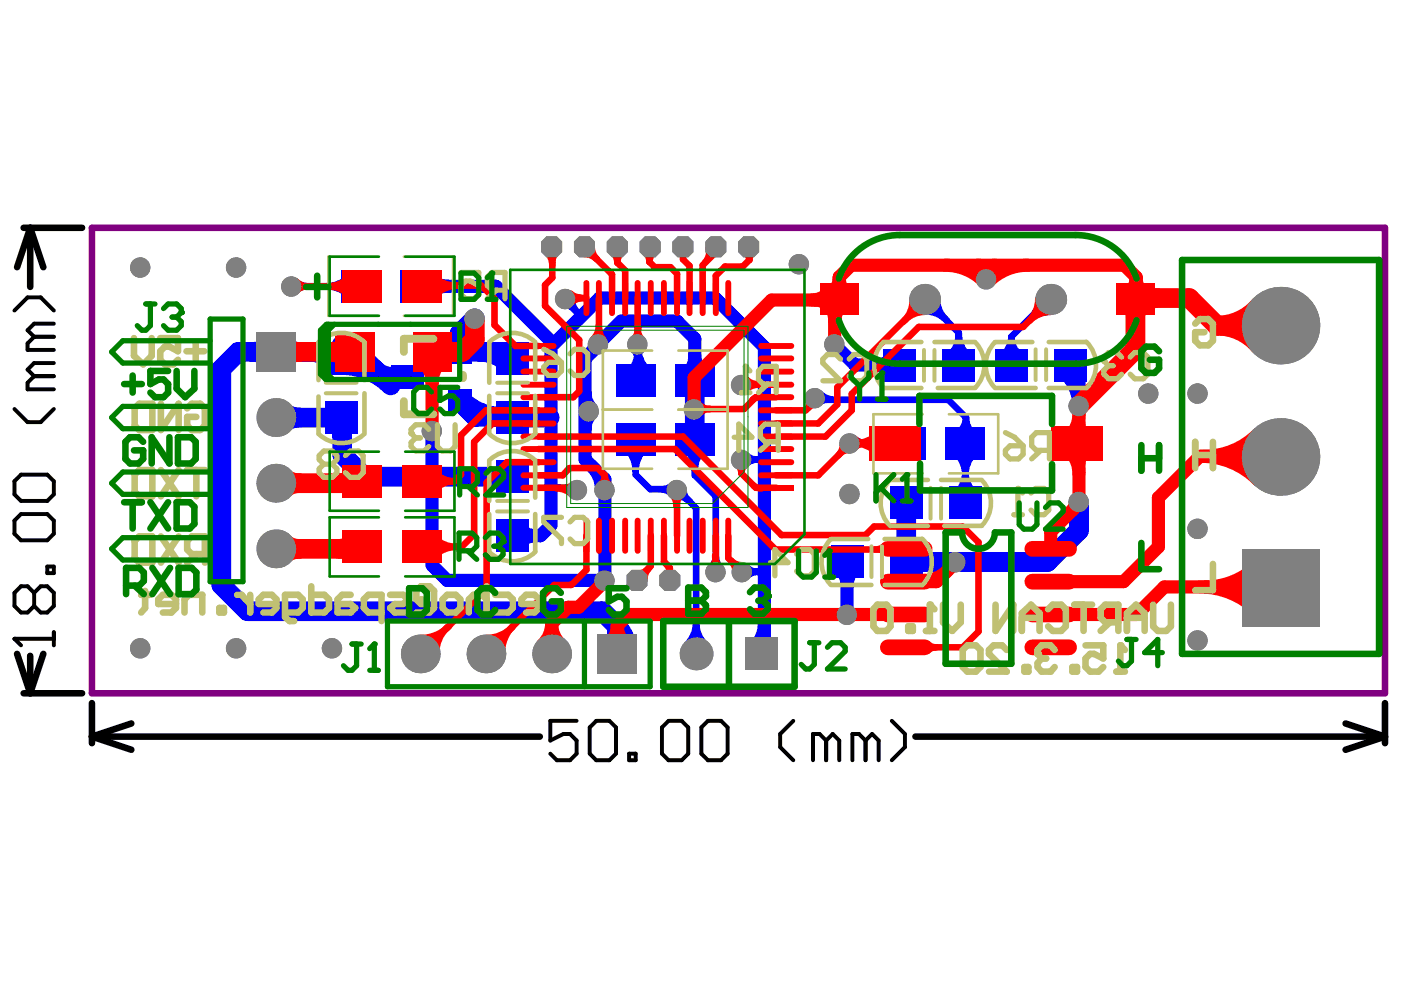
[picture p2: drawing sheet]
<svg xmlns="http://www.w3.org/2000/svg" width="297mm" height="210mm" viewBox="0 0 297 210" stroke-linecap="round" stroke-linejoin="round" font-family="sans-serif">
<g fill="none" stroke="#000" stroke-width="1.4">
<path d="M5 48.3h12.4M6.4 48.3l-2.8 8.4M6.4 48.3v12.5M6.4 48.3l2.8 8.4M3.6 138.6l2.8 8.4M6.4 139.1v7.9M9.2 138.6l-2.8 8.4M5 147h12.4M19.5 156.2l8.3 2.8M19.5 149.1v8.5M19.5 156.2h94.9M27.8 153.4l-8.3 2.8"/>
<path d="M194.1 156.2h99.5M285.3 153.4l8.3 2.8M293.6 149.1v8.5M293.6 156.2l-8.3 2.8"/>
</g>
<g fill="none" stroke="#000" stroke-width=".84">
<path d="M3.1 65.8l2.7-2.7h2.8l2.8 2.7M7.2 79.8l-1.4 1.4v1.3h5.6M7.2 71.4l-1.4 1.4v1.4h5.6M7.2 79.8h4.2M7.2 71.4h4.2M11.4 77h-4.2l-1.4 1.4 1.4 1.4M11.4 68.6h-4.2l-1.4 1.4 1.4 1.4M3.1 86.7l2.7 2.8h2.8l2.8-2.8M3.1 102l1.4-1.4h5.5l1.4 1.4v2.8l-1.4 1.4h-5.5l-1.4-1.4zM3.1 110.4l1.4-1.4h5.5l1.4 1.4v2.8l-1.4 1.4h-5.5l-1.4-1.4zM7.2 125.7l1.4-1.4h1.4l1.4 1.4v2.8l-1.4 1.4h-1.4l-1.4-1.4M7.2 125.7l-1.4-1.4h-1.3l-1.4 1.4v2.8l1.4 1.4h1.3l1.4-1.4"/>
<path d="M7.2 125.7v2.8M10 120.1h1.4v1.4h-1.4zM11.4 134v2.8M11.4 135.4h-8.3l1.4 1.4M122.2 152.8h-5.5v4.2l2.8-1.4h1.4l1.3 1.4v2.8l-1.3 1.4h-2.8l-1.4-1.4M125 154.2l1.4-1.4h2.8l1.4 1.4v5.6l-1.4 1.4h-2.8l-1.4-1.4zM133.4 159.8h1.4v1.4h-1.4zM140.3 154.2l1.4-1.4h2.8l1.4 1.4v5.6l-1.4 1.4h-2.8l-1.4-1.4zM148.7 154.2l1.4-1.4h2.8l1.4 1.4v5.6l-1.4 1.4h-2.8l-1.4-1.4zM168.2 152.8l-2.8 2.8v2.8l2.8 2.8M175.2 157l-1.4-1.4h-1.4v5.6M175.2 157v4.2"/>
<path d="M175.2 157l1.3-1.4 1.4 1.4v4.2M183.5 157l-1.4-1.4h-1.4v5.6M183.5 157v4.2M183.5 157l1.4-1.4 1.4 1.4v4.2M189.1 152.8l2.8 2.8v2.8l-2.8 2.8"/>
</g>
<circle cx="3.1" cy="135.4" r=".42" fill="#000"/>
<path d="M19.5 48.3h274.1v98.7h-274.1z" fill="none" stroke="#800080" stroke-width="1.4"/>
<g fill="none" stroke="#00f" stroke-width="1.4">
<path d="M62.8 59.7a3.3 3.3 0 0 0 2.4 1 3.3 3.3 0 0 0-2.4 1M73.9 58.7a6.7 6.7 0 0 1-4.7 2 6.7 6.7 0 0 1 4.7 1.9M61.7 60.7h14.9M119.9 64.7l.7 .1 1 .6M119.9 63.3v.5l3.7 3.7M121.3 63.3l.3 1.7 .9 1.4M134.2 73.9a3.3 3.3 0 0 1 1 2.4 3.3 3.3 0 0 1 1-2.4M135.2 74.6l-.3 1.9-.6 1.1-.8 1M135.2 73.2a7.7 7.7 0 0 0 2.2 5.4M135.2 76.6l.3 1.6 1 1.4M135.2 72.9v6.3l-.1 .1M196 66a6.7 6.7 0 0 1 4.8 1.9"/>
<path d="M196.2 63.5l7.1 7.1v6.8M198.7 63.5l.3 1.9 .6 1.2 .8 1M201.3 75.4a6.7 6.7 0 0 0 2-4.7 6.7 6.7 0 0 0 1.9 4.7M214.4 71.4l-.1 1.2-.5 1.2-1.2 1.4M214.4 71.4l.4 1.8 .6 1.1 .8 .9M214.4 71.4v6M220.3 63.5l-.2 1.2-.4 1.1-1 1.4M222.5 63.3l-8.1 8.1M222.8 64.7l-1.5 .3-1.3 .9M222.8 66.1a7.2 7.2 0 0 0-5.1 2.1M132.8 95.1a6.7 6.7 0 0 1 2 4.7 6.7 6.7 0 0 1 1.9-4.7M134.8 93.1v7.5l3 3.1h3.9l1.8 1.8"/>
<path d="M145.4 95.1a6.7 6.7 0 0 1 1.9 4.7 6.7 6.7 0 0 1 2-4.7M147.3 93.7v7.1l4.5 4.4v16M157.1 97.4h4.8M158.2 96.5a3.3 3.3 0 0 0 2.3 .9 3.3 3.3 0 0 0-2.3 1M158.2 80.6a3.3 3.3 0 0 0 2.3 1 3.3 3.3 0 0 0-2.3 .9M162.2 81.3l-.3 .3h-4.7M172.8 84.4l.3 .4h28l3.7 3.7M173.8 83.4a4.7 4.7 0 0 0 3.3 1.4M175.2 84.8l-.8 .1-.6 .4M179.9 94h12.2M181.1 93a3.3 3.3 0 0 0 2.4 1 3.3 3.3 0 0 0-2.4 .9M184.3 94a7.2 7.2 0 0 1 5.2 2.1"/>
<path d="M187.7 94l1.5 .3 1.2 .8M189.5 92.1l-1.1 .9-1.3 .6-2.1 .4M202.7 96.1a6.7 6.7 0 0 1 2 4.7 6.7 6.7 0 0 1 1.9-4.7M204.7 94.1v12.7l.1 .1M204.8 88.5l-.1 1.1-.5 1-1.1 1.3M204.8 88.5l.3 1.7 .6 1 .8 .8M204.8 88.5v5.9M117 103.1l.2 .3h5.2M118.1 103.4a4.7 4.7 0 0 1 3.3 1.4M121.4 102.9l-.6 .4-.8 .1M139.8 103.7l1.5 .3 1.2 .8M142.6 102.8l-.8 .6-1.3 .3"/>
<path d="M143.5 105.2l1.5 .3 1.2 .8M144 103.4v.6l3.6 3.7v30.9M144.9 103.8l.2 1 .7 1.2M202.7 104.7a6.7 6.7 0 0 0 2-4.8 6.7 6.7 0 0 0 1.9 4.8M145.6 136.7a6.7 6.7 0 0 0 2-4.7 6.7 6.7 0 0 0 1.9 4.7M150.8 120.3a3.3 3.3 0 0 0 1-2.4 3.3 3.3 0 0 0 .9 2.4M157.3 121.2h4.1l.4 .5M158.3 120.3a3.3 3.3 0 0 0 2.4 .9 3.3 3.3 0 0 0-2.4 1M162.1 120.3h.1"/>
</g>
<g fill="none" stroke="#00f" stroke-width="2.8">
<path d="M91.3 59.2l1.3 1 1.1 .4 1.1 .1-1.6 .3-1 .5-.9 .7M89.1 60.7h16l12.3 12.2 9.7-9.7h24.5l10.5 10.4v64.9l-.6 .6M116.8 73.5v37.9l-2.2 2.2h-6M126.1 72.9l-.1 .8-.5 .9M126.8 72.9l4.9-4.8h11.8l3.8 3.7v8.9M127.1 72.9l-3 3.1v21.4l4.1 4.2v21.5h-33.4l-3.2-3.3v-28.5M145.8 79.1l1-1.3 .4-1.1 .1-1.1 .3 1.6 .5 1 .7 .9M177 73.1l4.3 4.3h9.4M189.3 75.9l-.9 .7-1 .5-1.7 .3 1.7 .3 1 .5 .9 .7M225.5 78.9a9.9 9.9 0 0 1 3.3 7.3M228.9 77.1l-.1 .2v8.7M124.1 83.4l.3 1.7 1 1.5"/>
<path d="M125.4 87.6l-1 1.5-.3 1.8M125.5 98.8a7.1 7.1 0 0 1 2 5M91.6 100.6l.2 .2M110.1 112.1l.9 .7 1 .5 1.6 .3-1.1 .1-1.1 .4-1.3 1M179.6 119.3v11M162.1 132.2a7 7 0 0 1-2.1 5M162.1 134.9l.1 1 .8 1.2M178.1 120.6l.7 .9 .5 1 .3 1.7 .3-1.7 .5-1 .7-.9"/>
</g>
<g fill="none" stroke="#00f" stroke-width="4.2">
<path d="M57.1 73.2a4.9 4.9 0 0 1-3.5 1.4 4.9 4.9 0 0 1 3.5 1.4M59.9 73.2a4.9 4.9 0 0 0 3.5 1.4 4.9 4.9 0 0 0-3.5 1.4M65.7 74.6a8.1 8.1 0 0 1 5.7 2.4M71.4 74.6h-20.9l-3.6 3.6v45.8l5.6 5.6h75.2l3.2 3.2v5.7M72.4 73.2a4.7 4.7 0 0 1 3.3 1.4M72.4 77.4a14.8 14.8 0 0 1 10.4 4.3M72.5 76.3h4.9l3.6 3.6h5.3M72.9 77.3a6.3 6.3 0 0 1 6.9 1.4M73.4 75l1.4 1 1.6 .3M79.5 78.4a5.2 5.2 0 0 0 5.6 1.1M100.7 67.5l-3.2 3.2v3.9h10.7l.1 .1M100.7 67.5a9.6 9.6 0 0 0-2.8 7.1"/>
<path d="M101.9 74.6a8.1 8.1 0 0 1 5.7 2.4M58.5 88.5h13.9M59.9 87.1a4.9 4.9 0 0 0 3.5 1.4 4.9 4.9 0 0 0-3.5 1.5M71.4 89.5l.8 1.3 .3 1.5M72.5 88.8v7.5l4.8 4.8h31.3M97.5 85l3.3 3.4 15.7 .1M97.8 84.8a12.4 12.4 0 0 0 8.7 3.6M104.8 88.4l1.5 .3 1.3 .8M147.3 80.7v12.3l-.1 .1M228.8 106.5v6l-6.7 6.7h-30v-11.9l-.4-.4M129.5 137.2a4.9 4.9 0 0 0 1.4-3.4 4.9 4.9 0 0 0 1.4 3.4M130.8 132.9a7.4 7.4 0 0 1 2.1 6"/>
</g>
<g fill="#808080">
<circle cx="169.4" cy="56" r="2.16"/>
<circle cx="180.1" cy="104.7" r="2.16"/>
<circle cx="209.1" cy="59.2" r="2.16"/>
<circle cx="70.4" cy="137.5" r="2.16"/>
<circle cx="124.8" cy="87.2" r="2.16"/>
<circle cx="253.9" cy="83.4" r="2.16"/>
<circle cx="253.9" cy="112.1" r="2.16"/>
<circle cx="253.9" cy="135.8" r="2.16"/>
<circle cx="243.4" cy="83.4" r="2.16"/>
<circle cx="50.1" cy="137.5" r="2.16"/>
<circle cx="50.1" cy="56.7" r="2.16"/>
<circle cx="29.7" cy="56.7" r="2.16"/>
<circle cx="29.7" cy="137.5" r="2.16"/>
<circle cx="172.7" cy="84.4" r="2.16"/>
<circle cx="126.8" cy="73" r="2.16"/>
<circle cx="128.2" cy="103.9" r="2.16"/>
<circle cx="128.2" cy="123.1" r="2.16"/>
<circle cx="100.6" cy="67.6" r="2.16"/>
<circle cx="91.5" cy="91.4" r="2.16"/>
<circle cx="157.3" cy="121.3" r="2.16"/>
<circle cx="151.7" cy="121.3" r="2.16"/>
<circle cx="176.9" cy="73" r="2.16"/>
<circle cx="202.5" cy="119.2" r="2.16"/>
<circle cx="228.7" cy="86.1" r="2.16"/>
<circle cx="147.1" cy="86.8" r="2.16"/>
<circle cx="157.1" cy="81.6" r="2.16"/>
<circle cx="157.1" cy="97.5" r="2.16"/>
<circle cx="119.8" cy="63.4" r="2.16"/>
<circle cx="122.3" cy="103.9" r="2.16"/>
<circle cx="143.5" cy="103.9" r="2.16"/>
<circle cx="135.1" cy="73" r="2.16"/>
<circle cx="228.7" cy="106.4" r="2.16"/>
<circle cx="179.5" cy="130.4" r="2.16"/>
<circle cx="61.8" cy="60.8" r="2.16"/>
<circle cx="180.1" cy="94" r="2.16"/>
<circle cx="58.5" cy="116.4" r="4.1"/>
<circle cx="58.5" cy="88.5" r="4.1"/>
<circle cx="58.5" cy="102.4" r="4.1"/>
<circle cx="103" cy="138.6" r="4.1"/>
<circle cx="147.6" cy="138.6" r="3.5"/>
<circle cx="196" cy="63.5" r="3.3"/>
<circle cx="222.8" cy="63.5" r="3.3"/>
<circle cx="89.1" cy="138.6" r="4.1"/>
<circle cx="117" cy="138.6" r="4.1"/>
<circle cx="271.5" cy="96.9" r="8.2"/>
<circle cx="271.5" cy="69" r="8.2"/>
</g>
<g fill="#808080">
<path d="M54.3 70.4h8.4v8.4h-8.4z" fill-rule="evenodd"/>
<path d="M114.7 51.2l1.1-1.1h2.3l1.1 1.1v2.3l-1.1 1.1h-2.3l-1.1-1.1z" fill-rule="evenodd"/>
<path d="M121.7 51.2l1.1-1.1h2.2l1.1 1.1v2.3l-1.1 1.1h-2.2l-1.1-1.1z" fill-rule="evenodd"/>
<path d="M135.6 51.2l1.1-1.1h2.3l1.1 1.1v2.3l-1.1 1.1h-2.3l-1.1-1.1z" fill-rule="evenodd"/>
<path d="M142.6 51.2l1.1-1.1h2.2l1.1 1.1v2.3l-1.1 1.1h-2.2l-1.1-1.1z" fill-rule="evenodd"/>
<path d="M156.5 51.2l1.1-1.1h2.2l1.2 1.1v2.3l-1.2 1.1h-2.2l-1.1-1.1z" fill-rule="evenodd"/>
<path d="M132.8 121.9l1.1-1.1h2.3l1.1 1.1v2.3l-1.1 1.1h-2.3l-1.1-1.1z" fill-rule="evenodd"/>
<path d="M149.5 51.2l1.2-1.1h2.2l1.1 1.1v2.3l-1.1 1.1h-2.2l-1.2-1.1z" fill-rule="evenodd"/>
<path d="M128.7 51.2l1.1-1.1h2.2l1.1 1.1v2.3l-1.1 1.1h-2.2l-1.1-1.1z" fill-rule="evenodd"/>
<path d="M158 135.2h7v6.9h-7z" fill-rule="evenodd"/>
<path d="M126.7 134.5h8.4v8.3h-8.4z" fill-rule="evenodd"/>
<path d="M139.8 121.9l1.1-1.1h2.2l1.1 1.1v2.3l-1.1 1.1h-2.2l-1.1-1.1z" fill-rule="evenodd"/>
<path d="M263.3 116.5h16.4v16.4h-16.4z" fill-rule="evenodd"/>
</g>
<g fill="#00f">
<path d="M176.1 115.7h7v6.9h-7z" fill-rule="evenodd"/>
<path d="M188.7 115.7h6.9v6.9h-6.9z" fill-rule="evenodd"/>
<path d="M188.7 103.1h6.9v7h-6.9z" fill-rule="evenodd"/>
<path d="M201.2 103.1h7v7h-7z" fill-rule="evenodd"/>
<path d="M143.1 89.6h8.4v7h-8.4z" fill-rule="evenodd"/>
<path d="M143.1 77.1h8.4v7h-8.4z" fill-rule="evenodd"/>
<path d="M187.3 73.9h6.9v7h-6.9z" fill-rule="evenodd"/>
<path d="M188 90.6h8.3v7h-8.3z" fill-rule="evenodd"/>
<path d="M199.8 73.9h7v7h-7z" fill-rule="evenodd"/>
<path d="M210.9 73.9h7v7h-7z" fill-rule="evenodd"/>
<path d="M223.5 73.9h6.9v7h-6.9z" fill-rule="evenodd"/>
<path d="M68.9 72.5h7v7h-7z" fill-rule="evenodd"/>
<path d="M95 82.5h5v5.1h-5z" fill-rule="evenodd"/>
<path d="M105.1 72.5h7v7h-7z" fill-rule="evenodd"/>
<path d="M95 72.1h5v5h-5z" fill-rule="evenodd"/>
<path d="M68.9 85h7v7h-7z" fill-rule="evenodd"/>
<path d="M105.1 110.1h7v7h-7z" fill-rule="evenodd"/>
<path d="M105.1 85h7v7h-7z" fill-rule="evenodd"/>
<path d="M82.8 77.4h7v5h-7z" fill-rule="evenodd"/>
<path d="M105.1 97.6h7v6.9h-7z" fill-rule="evenodd"/>
<path d="M130.6 89.6h8.4v7h-8.4z" fill-rule="evenodd"/>
<path d="M130.6 77.1h8.4v7h-8.4z" fill-rule="evenodd"/>
<path d="M200.5 90.6h8.4v7h-8.4z" fill-rule="evenodd"/>
<path d="M84.9 57.2h8.4v7h-8.4z" fill-rule="evenodd"/>
<path d="M72.4 57.2h8.4v7h-8.4z" fill-rule="evenodd"/>
</g>
<path d="M58.8 74.6l-.3 .3" fill="none" stroke="#f00" stroke-width="4.2"/>
<path d="M117.1 58.9l-1.5 1.5v4.5M102.1 60.6l2.7 2.7M124.3 120.8l-3.2 3.2" fill="none" stroke="#f00" stroke-width="1.4"/>
<circle cx="122.2" cy="103.4" r=".7" fill="#f00"/>
<path d="M137.7 52.3v3.2l1.1 1.2M127 71.7l.1 .1M120.7 99.2h6l1.5 1.6M122.8 83l-1.2 1.2M138 120l-2.1 2.1" fill="none" stroke="#f00" stroke-width="1.4"/>
<circle cx="151.8" cy="121.4" r=".7" fill="#f00"/>
<g fill="none" stroke="#f00" stroke-width="1.4">
<path d="M144.8 52.5v2.5l1.4 1.4M151.9 52.5v.8l-2.9 2.9M158.9 52.3v2.8l-1.4 1.4M222.9 63.3l-.1 .2M147 86.7h.2M157.2 98v2.4M160.3 84.2l-2.5 2.5M172.9 84.9l-2.1 2.1M177.5 82.1v3.6M180.6 83.5v3.5M190.1 94l.2 .2M89.4 102h6.9"/>
<path d="M154.4 118.3l2.1 2.1h.4M192.8 137.2l-.2 .3"/>
</g>
<path d="M91.6 74.6v16.7M177.1 63.3l-.1 .3h.5M272.1 97.7l-.6 .6M228.8 106.3v.5M192.1 130.3h.6" fill="none" stroke="#f00" stroke-width="2.8"/>
<path d="M77.7 102.4l.3 .3" fill="none" stroke="#f00" stroke-width="4.2"/>
<circle cx="91.6" cy="91.3" r="1.39" fill="#f00"/>
<g fill="none" stroke="#f00" stroke-width="1.4">
<path d="M117.1 52.5v6.4M124.2 52.6l5.6 5.6v5M132.6 57.3v5.9M143.5 58v5.2M146.2 56.4v6.8M149 56.2v7M151.8 58.5v4.7M62.1 60.7h14.8M89.7 60.6h12.4M104.8 63.3v5.6M109.3 73.4h4.9M120 63.2h4.3"/>
<path d="M122.8 72.1v10.9M127 63.2v8.5M135.2 63.2v10.7M97.7 92.3v8.3M103 87h11.2M114.2 89.8h-9.8l-3.9 3.9v19.6M114.2 98h-6.7l-4.3 4.3v22.4M114.2 84.2h7.4M120.7 99.2l-1.4 1.6h-5.1M89.5 116h8.4M114.2 103.4h8M124.3 113.6v7.2"/>
<path d="M128.2 100.8v3M138 113.6v6.4M140.8 113.6v5.6M143.5 103.8v9.8M151.8 113.6v7.8M154.4 113.6v4.7M157.2 100.4l3.1 3M185.3 111.6l-1.8 1.8M204.1 111.6l3.4 3.4v18.9l-3.4 3.3M117.5 124h3.6"/>
</g>
<path d="M58.8 74.6h16.4M100.7 67.8v4.2l-2.7 2.6h-6.4M58.5 116.4h19.3" fill="none" stroke="#f00" stroke-width="4.2"/>
<path d="M180.4 56.2l-2.5 2.5v4.6M177 63.6v9.3M147.2 80v6.7M228.8 86.3v20M228.8 106.8l-6 5.9v3.7M245.6 105.5v10.5M128.5 122.9l-5.8 5.9h-2.3l-3.4 3.4v6.4" fill="none" stroke="#f00" stroke-width="2.8"/>
<circle cx="120" cy="63.2" r=".7" fill="#f00"/>
<g fill="none" stroke="#f00" stroke-width="2.8">
<path d="M177.9 59l.4 1.7 .9 1.4M177.9 58.7a4.7 4.7 0 0 1-1.3 3.4M180.4 56.2h58l2.5 2.5v4.8M200.4 56.2a11.7 11.7 0 0 1 8.2 3.5M207.2 56.2a4.9 4.9 0 0 1 3.4 1.5M211.1 56.2a4.9 4.9 0 0 0-3.5 1.5M217.9 56.2a11.7 11.7 0 0 0-8.3 3.5M89.7 76.5a6.5 6.5 0 0 1 1.9 4.7 6.5 6.5 0 0 1 1.9-4.7M172.8 63.6l1.5 .3 1.3 .9M175.6 62.1l-.8 .7-1.1 .5-1.6 .3M175.7 64.7l.9 1.4 .4 1.7M177 63.6h-13.4l-16.4 16.4"/>
<path d="M178.4 64.8a4.9 4.9 0 0 0-1.4 3.4M239.5 62.1l1-1.5 .4-1.7 .3 1.7 1 1.5M226.8 95.6a6.7 6.7 0 0 1 2 4.8M228.8 87.8a6.7 6.7 0 0 1-2 4.8M228.8 89.9l.2 1.5 .9 1.2M229.9 95.6l-.9 1.2-.2 1.5M254.7 96.7a17 17 0 0 1 12 5M261.3 96.7a10.3 10.3 0 0 1 7.3 3.1M266.7 92.1a16 16 0 0 1-11.3 4.6M268.6 94a9.3 9.3 0 0 1-6.6 2.7M271.5 96.7h-17.1l-8.8 8.8M202.6 119.3l-4.1 4h-6.4"/>
<path d="M228.1 106.3l-.2 .9-.6 1M245.6 116l-7.4 7.3h-15.4M266.7 119.9a15.6 15.6 0 0 1-11.1 4.5M115.1 136.6a6.1 6.1 0 0 0 1.9-4.4 6.1 6.1 0 0 0 1.8 4.4M130.9 132.7l-.4 1.8-.6 1.2-.8 .9M130.9 132.7l.1 1.2 .5 1.2 1.2 1.5M130.9 132.7v6.1M192.1 130.3h-58.9l-2.3 2.4M200.8 121.1a6.7 6.7 0 0 1-4.8 2M254.4 124.4a17.4 17.4 0 0 1 12.3 5.1M261.1 124.4a10.7 10.7 0 0 1 7.5 3.2M268.7 121.9a8.8 8.8 0 0 1-6.2 2.5"/>
<path d="M271.4 124.4h-24.5l-5.9 5.9h-18.2"/>
</g>
<g fill="none" stroke="#f00" stroke-width="1.4">
<path d="M62.8 59.7a3.3 3.3 0 0 0 2.4 1 3.3 3.3 0 0 0-2.4 1M74.2 58.7a6.7 6.7 0 0 1-4.7 2 6.7 6.7 0 0 1 4.7 1.9M92.1 58.7l1.7 1.2 1.3 .5 1.4 .2M115.9 53.4l.9 1.3 .3 1.5M118 53.4l-.7 1.3-.2 1M123.9 53.9l1.4 .2 1.2 .8M125.4 52.3l.3 1.4 .8 1.2M129.9 53.5a2.92 2.92 0 0 1 1 2.2M130.9 52.5v3.2M130.9 55.7l1.7 1.6M131.9 53.5a2.92 2.92 0 0 0-1 2.2M136.8 53.4l.8 1.2 .1 .9a2.51 2.51 0 0 1 1-2"/>
<path d="M138.8 56.7h3.4l1.3 1.3M150.3 52.7a3.1 3.1 0 0 1-.8 2.9M157.5 56.5h-3.8l-1.9 2M159.7 53.5l-.5 .5-.3 1.1-.2-.7-.7-.7M93.8 60.6l-1.4 .2-1.3 .9M97.2 60.6a7.2 7.2 0 0 0-5.1 2.1M104.8 68.9l4.5 4.5M115.6 64.9l7.2 7.2M121 62.2l.7 .6 1.2 .3M123.6 63.2l-1.5 .3-1.2 .8M127 69l-.3 1.6-.9 1.3M127.1 70l.3 1.2 .5 .7"/>
<path d="M135.2 69.7l.3 1.5 .6 .8M135.3 69.5l-.2 1.3-.8 1.2M193.5 63.5a6.7 6.7 0 0 1-1.9 4.7M196 66.1l-1.9 .3-1.2 .6-1 .8M196.2 63.5l-18.7 18.6M220.1 63.5l-.1 1.4-.5 1.3-1.2 1.7M222.8 66.1l-2.1 .4-1.3 .6-1.1 .9M222.8 63.5l-5.9 5.8h-22.1l-14.2 14.2M103 87l-5.3 5.3M114.2 95.2h28.9l21.3 21.3h27.7M114.2 92.6h30.6l20.9 20.8h17.8M147.2 86.7h10.6"/>
<path d="M148.1 85.7a3.3 3.3 0 0 0 2.4 1 3.3 3.3 0 0 0-2.4 1M156.3 98.5l.7 1 .2 .9 .3-1.2 .6-.7M157.5 81.6h7.1M158.3 80.5l.8 .6 1.4 .3M159.6 84.8l1-.6 .8-.1-.8 .1-1.1 .6M160.3 84.2h4.3M160.7 81.6l-1.4 .2-1.1 .8M164.6 87h6.2M171.5 84.8a1.67 1.67 0 0 1-.3 1.8M172.8 85.7l-.7 .2-.5 .3M177.5 85.7l-4 4.1h-8.9M178.8 94l-.3 1.4-.8 1.2"/>
<path d="M180.2 95.3l-1.4 .4-.8 .5M180.2 94.1l-6.7 6.7h-8.9M180.2 94h9.9M180.6 87l-5.6 5.6h-10.4M180.9 94a7.4 7.4 0 0 1 5.2 2.1M181.1 93a3.3 3.3 0 0 0 2.4 1 3.3 3.3 0 0 0-2.4 .9M184.2 94l1.6 .3 1.3 .8M185.9 92.1a6.4 6.4 0 0 1-4.5 1.9M92 114a6.7 6.7 0 0 0 4.8 2 6.7 6.7 0 0 0-4.8 1.9M92.1 100.1a5.7 5.7 0 0 0 4.2 1.9M96.3 102a5.7 5.7 0 0 0-4.2 1.9M97.7 100.6l-1.4 1.4"/>
<path d="M100.5 113.3l-2.6 2.7M118.1 103.6l1.7 .3 1.5 1M121.4 102.8l-.7 .5-.8 .1M127.3 102.8l.8-1.1 .1-.9 .2 .9 .7 1.1M140.8 119.2l1.2 1.2v2.8M141.1 119.4a3.6 3.6 0 0 1 .9 3.6M142.5 104.9l.8 1.2 .1 .9M144.5 104.8l-.8 1.1-.3 1.4M151.6 117.8l.3 1.3 .8 1.2M151.8 118l-.4 1.5-.6 .8M157.3 119.8a3.4 3.4 0 0 1-2.3-.9 3.3 3.3 0 0 1 .9 2.3M159.7 102.9l.9 .5 .8 .2"/>
<path d="M160.3 103.4h4.3M185.3 111.6h18.8M186.3 116.5l.7 .1 .6 .4M187.6 115.7l-.7 .5-1.3 .3M92.4 135.4l-1 1.5-.3 1.7M92.8 135l-1 .8-1 .5-1.7 .3M94.8 133a7.9 7.9 0 0 0-2.3 5.6M95.2 132.8a8.6 8.6 0 0 1-6.1 2.5M103.2 124.7l-14.2 14.2M106.3 135.3l-1.5 1-1.8 .4M106.6 135l-.7 .9-.5 1-.3 1.7M108.6 133a7.9 7.9 0 0 1-5.6 2.3"/>
<path d="M108.9 132.5a8.6 8.6 0 0 0-2.5 6.1M117.5 124l-14.5 14.5M137.4 120.7a3.3 3.3 0 0 1-2.3 1M137.7 120.3l-.8 1.3-.3 1.5M192.8 137.2h11.3M196.7 136.6l1 .5 .7 .1-1.1 .3-.6 .4"/>
</g>
<g fill="none" stroke="#f00" stroke-width="4.2">
<path d="M59.9 73.2a4.9 4.9 0 0 0 3.5 1.4 4.9 4.9 0 0 0-3.5 1.4M73.8 73.2a4.9 4.9 0 0 1-3.5 1.4 4.9 4.9 0 0 1 3.5 1.4M93 73.2a4.9 4.9 0 0 0 3.5 1.4 4.9 4.9 0 0 0-3.5 1.4M241.8 64.4l-.8 1.1-.3 1.3M245.3 63.2l-1.5 .3-1.2 .8M258 69a11.8 11.8 0 0 1 8.9 4.1M258 69l-5.8-5.8h-10.8l-.7 .7v10.2l-11.9 11.9M258 69h13.5M266.9 65a11.8 11.8 0 0 1-8.9 4M58.5 102.4h19.2M59.9 114.9a4.9 4.9 0 0 0 3.5 1.5 4.9 4.9 0 0 0-3.5 1.4M59.9 101a4.9 4.9 0 0 0 3.5 1.4 4.9 4.9 0 0 0-3.5 1.5"/>
<path d="M75.2 115a4.7 4.7 0 0 1-3.4 1.4M75.2 101.1a4.7 4.7 0 0 1-3.4 1.3"/>
</g>
<g fill="#808080">
<circle cx="169.4" cy="56" r="2.16"/>
<circle cx="180.1" cy="104.7" r="2.16"/>
<circle cx="209.1" cy="59.2" r="2.16"/>
<circle cx="70.4" cy="137.5" r="2.16"/>
<circle cx="124.8" cy="87.2" r="2.16"/>
<circle cx="253.9" cy="83.4" r="2.16"/>
<circle cx="253.9" cy="112.1" r="2.16"/>
<circle cx="253.9" cy="135.8" r="2.16"/>
<circle cx="243.4" cy="83.4" r="2.16"/>
<circle cx="50.1" cy="137.5" r="2.16"/>
<circle cx="50.1" cy="56.7" r="2.16"/>
<circle cx="29.7" cy="56.7" r="2.16"/>
<circle cx="29.7" cy="137.5" r="2.16"/>
<circle cx="172.7" cy="84.4" r="2.16"/>
<circle cx="126.8" cy="73" r="2.16"/>
<circle cx="128.2" cy="103.9" r="2.16"/>
<circle cx="128.2" cy="123.1" r="2.16"/>
<circle cx="100.6" cy="67.6" r="2.16"/>
<circle cx="91.5" cy="91.4" r="2.16"/>
<circle cx="157.3" cy="121.3" r="2.16"/>
<circle cx="151.7" cy="121.3" r="2.16"/>
<circle cx="176.9" cy="73" r="2.16"/>
<circle cx="202.5" cy="119.2" r="2.16"/>
<circle cx="228.7" cy="86.1" r="2.16"/>
<circle cx="147.1" cy="86.8" r="2.16"/>
<circle cx="157.1" cy="81.6" r="2.16"/>
<circle cx="157.1" cy="97.5" r="2.16"/>
<circle cx="119.8" cy="63.4" r="2.16"/>
<circle cx="122.3" cy="103.9" r="2.16"/>
<circle cx="143.5" cy="103.9" r="2.16"/>
<circle cx="135.1" cy="73" r="2.16"/>
<circle cx="228.7" cy="106.4" r="2.16"/>
<circle cx="179.5" cy="130.4" r="2.16"/>
<circle cx="61.8" cy="60.8" r="2.16"/>
<circle cx="180.1" cy="94" r="2.16"/>
<circle cx="58.5" cy="116.4" r="4.1"/>
<circle cx="58.5" cy="88.5" r="4.1"/>
<circle cx="58.5" cy="102.4" r="4.1"/>
<circle cx="103" cy="138.6" r="4.1"/>
<circle cx="147.6" cy="138.6" r="3.5"/>
<circle cx="196" cy="63.5" r="3.3"/>
<circle cx="222.8" cy="63.5" r="3.3"/>
<circle cx="89.1" cy="138.6" r="4.1"/>
<circle cx="117" cy="138.6" r="4.1"/>
<circle cx="271.5" cy="96.9" r="8.2"/>
<circle cx="271.5" cy="69" r="8.2"/>
</g>
<g fill="#808080">
<path d="M54.3 70.4h8.4v8.4h-8.4z" fill-rule="evenodd"/>
<path d="M114.7 51.2l1.1-1.1h2.3l1.1 1.1v2.3l-1.1 1.1h-2.3l-1.1-1.1z" fill-rule="evenodd"/>
<path d="M121.7 51.2l1.1-1.1h2.2l1.1 1.1v2.3l-1.1 1.1h-2.2l-1.1-1.1z" fill-rule="evenodd"/>
<path d="M135.6 51.2l1.1-1.1h2.3l1.1 1.1v2.3l-1.1 1.1h-2.3l-1.1-1.1z" fill-rule="evenodd"/>
<path d="M142.6 51.2l1.1-1.1h2.2l1.1 1.1v2.3l-1.1 1.1h-2.2l-1.1-1.1z" fill-rule="evenodd"/>
<path d="M156.5 51.2l1.1-1.1h2.2l1.2 1.1v2.3l-1.2 1.1h-2.2l-1.1-1.1z" fill-rule="evenodd"/>
<path d="M132.8 121.9l1.1-1.1h2.3l1.1 1.1v2.3l-1.1 1.1h-2.3l-1.1-1.1z" fill-rule="evenodd"/>
<path d="M149.5 51.2l1.2-1.1h2.2l1.1 1.1v2.3l-1.1 1.1h-2.2l-1.2-1.1z" fill-rule="evenodd"/>
<path d="M128.7 51.2l1.1-1.1h2.2l1.1 1.1v2.3l-1.1 1.1h-2.2l-1.1-1.1z" fill-rule="evenodd"/>
<path d="M158 135.2h7v6.9h-7z" fill-rule="evenodd"/>
<path d="M126.7 134.5h8.4v8.3h-8.4z" fill-rule="evenodd"/>
<path d="M139.8 121.9l1.1-1.1h2.2l1.1 1.1v2.3l-1.1 1.1h-2.2l-1.1-1.1z" fill-rule="evenodd"/>
<path d="M263.3 116.5h16.4v16.4h-16.4z" fill-rule="evenodd"/>
</g>
<path d="M87.6 70.4h8.2v8.4h-8.2z" fill-rule="evenodd" fill="#f00"/>
<g fill="none" stroke="#f00" stroke-width="1.3">
<path d="M124.3 60v6.4M127 60v6.4M132.6 60v6.4M135.2 60v6.4M138 60v6.4M140.8 60v6.4M143.5 60v6.4M146.2 60v6.4M149 60v6.4M151.8 60v6.4M154.4 60v6.4M111 78.8h6.4"/>
<path d="M111 76h6.4M111 73.4h6.4M111 98h6.4M111 95.2h6.4M111 92.6h6.4M111 89.8h6.4M111 87h6.4M111 84.2h6.4M111 81.6h6.4M111 100.8h6.4M111 103.4h6.4M124.3 110.4v6.4"/>
<path d="M127 110.4v6.4M132.6 110.4v6.4M135.2 110.4v6.4M138 110.4v6.4M140.8 110.4v6.4M143.5 110.4v6.4M146.2 110.4v6.4M149 110.4v6.4M151.8 110.4v6.4M154.4 110.4v6.4"/>
</g>
<path d="M71 70.4h8.4v8.4h-8.4z" fill-rule="evenodd" fill="#f00"/>
<path d="M129.8 60v6.4M161.4 73.4h6.4M161.4 76h6.4M161.4 78.8h6.4M161.4 92.6h6.4M161.4 95.2h6.4M161.4 98h6.4M161.4 81.6h6.4M161.4 84.2h6.4M161.4 87h6.4M161.4 89.8h6.4M161.4 100.8h6.4" fill="none" stroke="#f00" stroke-width="1.3"/>
<path d="M188.2 116.4h7.8M188.2 130.3h7.8" fill="none" stroke="#f00" stroke-width="3.3"/>
<path d="M173.9 60.1h8.2v6.7h-8.2z" fill-rule="evenodd" fill="#f00"/>
<path d="M218.9 116.4h7.8M218.9 130.3h7.8" fill="none" stroke="#f00" stroke-width="3.3"/>
<g fill="#f00">
<path d="M236.7 60.1h8.2v6.7h-8.2z" fill-rule="evenodd"/>
<path d="M85.2 112.5h8.4v6.9h-8.4z" fill-rule="evenodd"/>
<path d="M85.2 98.6h8.4v6.9h-8.4z" fill-rule="evenodd"/>
</g>
<path d="M129.8 110.4v6.4" fill="none" stroke="#f00" stroke-width="1.3"/>
<path d="M160.7 102.9h7.6v1.1h-7.6z" fill-rule="evenodd" fill="#f00"/>
<path d="M188.2 123.3h7.8M188.2 137.2h7.8" fill="none" stroke="#f00" stroke-width="3.3"/>
<path d="M184.3 90.5h11v7.2h-11z" fill-rule="evenodd" fill="#f00"/>
<path d="M218.9 137.2h7.8M218.9 123.3h7.8" fill="none" stroke="#f00" stroke-width="3.3"/>
<g fill="#f00">
<path d="M222.9 90.5h10.9v7.2h-10.9z" fill-rule="evenodd"/>
<path d="M85.2 57.2h8.4v7h-8.4z" fill-rule="evenodd"/>
<path d="M72.7 112.5h8.3v6.9h-8.3z" fill-rule="evenodd"/>
<path d="M72.7 98.6h8.3v6.9h-8.3z" fill-rule="evenodd"/>
<path d="M72.7 57.2h8.3v7h-8.3z" fill-rule="evenodd"/>
</g>
<g fill="none" stroke="#c0c073" stroke-width=".84">
<path d="M195.9 74.2v6.5M198.1 74.2v6.5M219.6 74.1v6.5M221.8 74.1v6.5M69.1 81.2h6.5M69.1 83.4h6.5M105.4 81.2h6.5M105.4 83.4h6.5M105.4 108.4h6.5M105.4 106.2h6.5M184.8 115.8v6.6M187 115.8v6.6"/>
<path d="M197.3 103.4v6.6M199.5 103.4v6.6"/>
</g>
<g fill="none" stroke="#c0c073" stroke-width=".97">
<path d="M67.5 72.7v7.9M77.3 72.7v7.9M103.7 72.5v8.7M113.5 72.5v8M187.4 72.5h7.9M198.1 72.5h8.7M210.9 72.5h8M222.4 72.5h7.9M67.5 84.1v7.9M77.3 83.4v8.6M103.7 83.9v8M103.7 97.6v8.6"/>
<path d="M113.5 83.9v8M113.5 97.6v7.9M187.4 82.3h7.9M198.8 82.3h8M210.9 82.3h8.7M222.4 82.3h7.9M103.7 109v7.9M113.5 109v7.9M176.1 114.3h8M187.5 114.3h8M188.8 111.5h7.9M188.8 101.8h7.9"/>
<path d="M199.5 101.8h8.7M200.2 111.5h8M176.1 124h8.7M187.5 124h8"/>
</g>
<path d="M80.1 54.4h-10.5v12.6h10.5M85.6 54.4h10.5v12.6h-10.5M138.3 74.3h-10.5v25.1h10.5M143.8 74.3h10.5v25.1h-10.5M127.8 86.9h10.5M143.8 86.9h10.5M195.6 87.8h-10.4v12.6h10.4M201.2 87.8h10.4v12.6h-10.4" fill="none" stroke="#c0c073" stroke-width=".56"/>
<path d="M91.9 71.8h-6.3v2.8M98.2 79.5v.7M85.6 85v2.8h6.3" fill="none" stroke="#c0c073" stroke-width="1.7"/>
<path d="M68.6 98.4l-.9-1v-.8l.9-1h1.9l.9 1v.8l-.9 1M68.6 98.4l-.9 1v.8l.9 1h1.9l.9-1v-.8l-.9-1M68.6 98.4h1.9M73.2 96.6l1-1h1.8l1 1v3.6l-1 1h-1.8l-1-1M90.9 91l-1-.9h-1.8l-.9 .9v.9M92.7 90.1v4.6l1 .9h1.8l1-.9v-4.6" fill="none" stroke="#c0c073" stroke-width="1.1"/>
<path d="M253.4 96.5h3.8M253.4 93.7v5.5M257.2 93.7v5.5" fill="none" stroke="#c0c073" stroke-width="1.4"/>
<circle cx="87.2" cy="91.9" r=".56" fill="#c0c073"/>
<path d="M158 77.7v5.5M87.2 91.9l.9 .9M88.1 92.8h1M88.1 92.8l-.9 1v.9l.9 .9h1.8l1-.9M155.7 92.7h3.7l-2.8-2.8v5.6M157.2 83.2h1.8M162.8 81.4l-2 1.8M163.2 93.7l-2 1.8M164.6 81.4h-2.8l-1-.9v-1.9l1-.9h2.8v5.5M165 93.7h-2.8l-1-1v-1.8l1-1h2.8v5.6" fill="none" stroke="#c0c073" stroke-width="1.1"/>
<circle cx="158" cy="77.7" r=".56" fill="#c0c073"/>
<path d="M158 77.7l1 .9M178.2 76.1l-1-.9h-1.8l-.9 .9v.9l3.7 3.7h-3.7M180 76.1l1-.9h1.8l1 .9v3.7l-1 .9h-1.8l-1-.9M237.8 75.7l-1-1h-1.8l-.9 1v.9M239.6 75.7l1-1h1.8l1 1v3.6l-1 1h-1.8l-1-1" fill="none" stroke="#c0c073" stroke-width="1.1"/>
<path d="M253.4 68.6l1-1h1.8l1 1v3.6l-1 1h-1.8l-1-1v-1.8h2M257.2 119.6v5.5h-3.8" fill="none" stroke="#c0c073" stroke-width="1.4"/>
<circle cx="234.1" cy="76.6" r=".56" fill="#c0c073"/>
<path d="M97.7 57.8h3.8v2.8l-1.8-1h-1l-1 1v1.8l1 .9h1.8l1-.9M105.3 61.5l-2 1.8M107.1 61.5h-2.8l-1-.9v-1.9l1-.9h2.8v5.5M234.1 76.6l.9 .9M235 77.5h1M235 77.5l-.9 1v.8l.9 1h1.8l1-1M163.3 119.3h3.8l-2.8-2.8v5.6M168.9 117.5l1-1h1.8l.9 1v3.6l-.9 1h-1.8l-1-1M215 109.1h1.8M215.8 103.6v5.5M218.6 104.5l1-.9h1.8l1 .9v3.7l-1 .9h-1.8l-1-.9" fill="none" stroke="#c0c073" stroke-width="1.1"/>
<path d="M28.4 71.7v3.7l2 1.9 1.8-1.9v-3.7M34 71.7h3.7v2.8l-1.8-1h-1l-.9 1v1.8l.9 1h1.9l.9-1M39.5 74.5h3.8M41.5 72.7v3.6" fill="none" stroke="#c0c073" stroke-width="1.4"/>
<circle cx="215.8" cy="103.6" r=".56" fill="#c0c073"/>
<path d="M115.3 77.8l1-1h2.7v1.8l-.9 1h-1.8l-1-1zM115.3 74.1l1.9 .9 1.8 1.8M120.9 75l.9-.9h1.8l1 .9v3.6l-1 1h-1.8l-.9-1M213.2 91.7l1.9 1 1.8 1.8M213.2 95.5l.9-1h2.8v1.8l-.9 1h-1.9l-.9-1zM220.7 95.5l-2 1.8M222.5 95.5h-2.8l-1-1v-1.8l1-1h2.8v5.6M119 109.7h-3.7v1l3.7 3.6v1M120.9 110.7l.9-1h1.8l1 1v3.6l-1 1h-1.8l-.9-1M215.8 103.6l1 .9" fill="none" stroke="#c0c073" stroke-width="1.1"/>
<g fill="none" stroke="#c0c073" stroke-width="1.4">
<path d="M28.5 86.6l1-1h2.8v5.6h-2.8l-1-1zM34.1 85.6v5.6l3.8-5.6v5.6M34.1 99.7l3.8 5.5M37.9 99.7l-3.8 5.5M39.7 86.6l1-1h1.8l.9 1v3.6l-.9 1h-1.8l-1-1v-1.8h1.9M39.7 99.7h3.7M41.6 99.7v5.5M28.5 114.7l1-1h2.8v5.6h-2.8l-1-1zM28.5 100.6l1-.9h2.8v5.5h-2.8l-1-.9zM34.1 113.7l3.8 5.6M37.9 113.7l-3.8 5.6M41.6 117.5l-1.9 1.8"/>
<path d="M43.4 117.5h-2.7l-1-1v-1.8l1-1h2.7v5.6M196.3 133.8h1.8M197.2 128.2v5.6M199.9 128.2v3.8l2 1.8 1.8-1.8v-3.8M211.1 128.2v5.6l3.7-5.6v5.6M216.6 131h3.8M216.6 133.8v-3.8l2-1.8 1.8 1.8v3.8M222.2 129.2l1-1h1.8l1 1v3.6l-1 1h-1.8l-1-1M227.8 128.2h3.7M229.7 128.2v5.6M235.3 132l-1.9 1.8M237.1 132h-2.8l-.9-1v-1.8l.9-1h2.8v5.6"/>
<path d="M238.9 133.8v-3.8l2-1.8 1.8 1.8v3.8M238.9 131h3.8M244.5 128.2v4.6l1 1h1.8l1-1v-4.6"/>
</g>
<circle cx="197.2" cy="128.2" r=".7" fill="#c0c073"/>
<path d="M186 128.2h2l.8 1v3.6l-.8 1h-2l-.8-1v-3.6zM192.6 132.8h.9v1h-.9zM197.2 128.2l.9 1M237.5 136.8v5.6M236.7 142.4h1.8" fill="none" stroke="#c0c073" stroke-width="1.4"/>
<circle cx="237.5" cy="136.8" r=".7" fill="#c0c073"/>
<path d="M223.6 137.8l-.8-1h-2l-.8 1v.8M230.2 136.8h3.7v2.8l-1.9-1h-.9l-.9 1v1.8l.9 1h1.8l1-1M237.5 136.8l1 1M227.4 141.4h.9v1h-.9z" fill="none" stroke="#c0c073" stroke-width="1.4"/>
<circle cx="220" cy="138.6" r=".7" fill="#c0c073"/>
<g fill="none" stroke="#c0c073" stroke-width="1.4">
<path d="M29.9 126.1h1.8M30.8 125.3v3.6l-.9 1M37.3 128.1h-3.7v-1l.9-1h1.8l1 1v1.8l-1 1h-1.8M39.1 129.9v-2.8l1-1h2.8v3.8M46.5 128.9h1v1h-1zM50.3 126.1h.9l1.8 2M53 126.1v3.8M58.6 128.1h-3.7v-1l.9-1h1.8l1 1v1.8l-1 1h-1.8M60.4 129.9h2.8l1-1v-1.8l-1-1h-2.8v4.7l1 .9h1M66 124.3v5.6h2.8l1-1v-1.8l-1-1h-2.8M74.4 126.1h-1.9l-.9 1v2.8h2.8l.9-1-.9-.8h-2.8M80.9 129.9h-2.8l-1-1v-1.8l1-1h2.8v5.6"/>
<path d="M82.7 126.1h2.8l1 1-1 1h-1.8l-1 .8 1 1h2.8M89.2 128.1l-.9-1v-1.8l.9-1h1.9l.9 1v3.6l-.9 1h-2.8M89.2 127.1h1v1h-1zM93.8 127.1l1-1h1.8l1 1v1.8l-1 1h-1.8l-1-1zM103.2 127.1l-1-1h-1.8l-1 1v2.8M103.2 124.3v5.6M105 126.1h2.8l.9 1v1.8l-.9 1h-2.8M114.3 128.1h-3.7v-1l.9-1h1.8l1 1v1.8l-1 1h-1.8M204.1 137.8l1-1h1.8l1 1v3.6l-1 1h-1.8l-1-1zM213.4 137.8l-.9-1h-1.8l-1 1v.8l3.7 3.8h-3.7M220 138.6l.8 1M220.8 139.6h1"/>
<path d="M220.8 139.6l-.8 1v.8l.8 1h2l.8-1M217.2 141.4h.8v1h-.8z"/>
</g>
<g fill="none" stroke="#c0c073" stroke-width=".97">
<path d="M67.5 72.6a7 7 0 0 1 9.8 0M104 72.3a7 7 0 0 1 9.4 .2M187.4 72.5a7 7 0 0 0 0 9.8M207 72.8a7 7 0 0 1-.2 9.4M210.9 72.6a7 7 0 0 0-.2 9.4M230.3 72.5a7 7 0 0 1 0 9.8M67.6 92a7 7 0 0 0 9.4 .2M103.7 91.9a7 7 0 0 0 9.8 0M104 97.4a7 7 0 0 1 9.4 .2M103.7 117a7 7 0 0 0 9.8 0M176.1 114.3a7 7 0 0 0-.2 9.5M188.8 101.7a7 7 0 0 0 0 9.8"/>
<path d="M195.5 114.2a7 7 0 0 1 0 9.9M208.4 102a7 7 0 0 1-.2 9.4"/>
</g>
<path d="M44.6 72.2h-18.6l-2.3 2.4 2.3 2.4h18.6M44.6 67.6h6.9v55.7h-6.9zM67.9 70l1.3-1.2h28.3v11.7h-28.4l-1.2-1.2zM68.9 69.7v9.8M69.6 68.8v11.5l.2 .2M69.6 79.5l1 1M70.9 68.8l-1.3 1.2M44.6 86.2h-18.6l-2.3 2.3 2.3 2.4h18.6M44.6 114h-18.6l-2.3 2.4 2.3 2.3h18.6M44.6 100.1h-18.6l-2.3 2.3 2.3 2.4h18.6M82.1 131.7h55.7v13.9h-55.7zM123.9 131.7v13.9" fill="none" stroke="#008000" stroke-width="1.1"/>
<path d="M120.2 69.2h38.4v38.4h-38.4zM121 70h36.8v30.1l-6.7 6.7h-30.1z" fill="none" stroke="#008000" stroke-width=".21"/>
<path d="M190.7 49.8h37.4M250.6 55.1h41.8v83.5h-41.8zM190.7 77.1h37.4M194.9 89.9v-6h28.2v6M195.1 98.3v5.7h28v-5.6M204 112.9h-3.5v27.8h13.9v-27.8h-3.5M105 125.7l-1-1h-1.8l-1 1v3.6l1 1h1.8l1-1M140.6 131.7h27.9v13.9h-27.9zM145.9 124.6v5.5h2.8l1-.9v-.9l-1-.9h-2.8M154.5 131.7v13.9" fill="none" stroke="#008000" stroke-width="1.4"/>
<path d="M80.3 54.4h-10.4v12.6h10.4M85.9 54.4h10.4v12.6h-10.4M108.2 57.2h62.4v56.1l-6.3 6.3h-56.1zM80.3 95.8h-10.4v12.5h10.4M85.9 95.8h10.4v12.5h-10.4M80.3 109.7h-10.4v12.5h10.4M85.9 109.7h10.4v12.5h-10.4" fill="none" stroke="#008000" stroke-width=".56"/>
<circle cx="145.9" cy="127.4" r=".7" fill="#008000"/>
<path d="M145.9 124.6h2.8l1 1v.8l-1 1h-2.8M159 125.6l1-1h1.8l1 1v.8" fill="none" stroke="#008000" stroke-width="1.4"/>
<circle cx="162.8" cy="126.4" r=".7" fill="#008000"/>
<path d="M242 94.4v5.4M242 97.2h3.7M245.7 94.4v5.4M242 115.1v5.6h3.7M86.7 124.7h2.8l1 1v3.6l-1 1h-2.8zM118.9 125.7l-1-1h-1.8l-1 1v3.6l1 1h1.8l1-1v-1.8h-1.9M160.8 127.4h1M161.8 127.4l1 .9v.9l-1 .9h-1.8l-1-.9M162.8 126.4l-1 1" fill="none" stroke="#008000" stroke-width="1.4"/>
<path d="M91.5 83.1l-1-1h-1.8l-1 1v3.6l1 1h1.8l1-1M97 82.1h-3.7v2.8l1.8-1h1l.9 1v1.8l-.9 1h-1.8l-1-1M97.3 116.8h2.8l1-1v-1.8l-1-1h-2.8v5.6M99.1 116.8l2 1.8M102.9 114l1-1h1.8l1 1v.8M216.1 106.6v4.6l1 1h1.8l.9-1v-4.6M221.7 107.6l.9-1h1.8l1 1v.8l-3.7 3.8h3.7" fill="none" stroke="#008000" stroke-width="1.1"/>
<circle cx="106.7" cy="114.8" r=".56" fill="#008000"/>
<path d="M97.5 103.1h2.7l1-.9v-1.8l-1-1h-2.7v5.6M99.3 103.1l1.9 1.9M103 100.4l1-1h1.8l1 1v.8l-3.8 3.8h3.8M104.7 115.8h1M105.7 115.8l1 1v.8l-1 1h-1.8l-1-1M106.7 114.8l-1 1M185.7 100.6v5.6M186.7 103.4l2.8 2.8M189.5 100.6l-3.8 3.8M191.3 106.2h1.8M192.3 100.6v5.6" fill="none" stroke="#008000" stroke-width="1.1"/>
<path d="M132.8 124.7h-3.7v2.8l1.8-1h1l.9 1v1.8l-.9 1h-1.9l-.9-1" fill="none" stroke="#008000" stroke-width="1.4"/>
<circle cx="192.3" cy="100.6" r=".56" fill="#008000"/>
<path d="M180.4 79.1v.9l1.9 1.8M184.2 79.1v.9l-1.9 1.8M187 79.1v5.5M182.3 81.8v2.8M186 84.6h1.8M192.3 100.6l-1 1" fill="none" stroke="#008000" stroke-width="1.1"/>
<circle cx="187" cy="79.1" r=".56" fill="#008000"/>
<path d="M97.7 57.9h2.8l1 1v3.6l-1 1h-2.8zM104.3 57.9v5.6M103.3 63.5h1.8M187 79.1l-1 .9M238.9 135.6h2M239.9 135.6v4.6l-1 .9h-.8l-1-.9M246.4 138.4h-3.7l2.8-2.8v5.5" fill="none" stroke="#008000" stroke-width="1.1"/>
<path d="M67.2 58.5v4.6M64.9 60.8h4.7M245.7 74.5l-.9-1h-1.8l-1 1v3.6l1 1h1.8l.9-1v-1.8h-1.9" fill="none" stroke="#008000" stroke-width="1.4"/>
<circle cx="104.3" cy="57.9" r=".56" fill="#008000"/>
<path d="M104.3 57.9l-1 1M169.3 116.8v4.6l1 1h1.8l1-1v-4.6M175.9 116.8v5.6M174.9 122.4h1.8" fill="none" stroke="#008000" stroke-width="1.1"/>
<path d="M30.4 93.7l-1-1h-1.8l-1 1v3.6l1 1h1.8l1-1v-1.8h-2M35.9 92.7v5.6l-3.7-5.6v5.6M37.7 92.7h2.8l1 1v3.6l-1 1h-2.8zM26.3 106.5h3.8M28.1 106.5v5.6M31.9 106.5l3.7 5.6M35.6 106.5l-3.7 5.6M37.5 106.5h2.7l1 1v3.6l-1 1h-2.7z" fill="none" stroke="#008000" stroke-width="1.4"/>
<circle cx="175.9" cy="116.8" r=".56" fill="#008000"/>
<path d="M175.9 116.8l-1 1M74.6 136.6h2M75.6 136.6v4.5l-1 1h-.8l-1-1M79.4 136.6v5.5M78.4 142.1h1.8" fill="none" stroke="#008000" stroke-width="1.1"/>
<path d="M28.1 79.6v3.6M35.6 78.6h-3.7v2.8l1.8-.9h1l.9 .9v1.8l-.9 1h-1.8l-1-1M37.5 78.6v3.8l1.8 1.8 1.9-1.8v-3.8M26.3 81.4h3.8M26.7 124.2h2.8l1-1v-1.8l-1-1h-2.8v5.6M28.5 124.2l2 1.8M32.3 120.4l3.8 5.6M36.1 120.4l-3.8 5.6M37.9 120.4h2.8l.9 1v3.6l-.9 1h-2.8z" fill="none" stroke="#008000" stroke-width="1.4"/>
<circle cx="79.4" cy="136.6" r=".56" fill="#008000"/>
<path d="M30.9 64.4h2M31.9 64.4v4.6l-1 1h-.8l-1-1M34.7 65.4l.9-1h1.9l.9 1v.9M79.4 136.6l-1 .9M171.7 136.3h1.9M172.6 136.3v4.6l-.9 .9h-.9l-.9-.9M175.4 137.2l1-.9h1.8l1 .9v.9l-3.8 3.7h3.8" fill="none" stroke="#008000" stroke-width="1.1"/>
<circle cx="38.4" cy="66.3" r=".56" fill="#008000"/>
<path d="M36.5 67.2h1M37.5 67.2l.9 1v.8l-.9 1h-1.9l-.9-1M38.4 66.3l-.9 .9" fill="none" stroke="#008000" stroke-width="1.1"/>
<path d="M190.7 49.8a13.6 13.6 0 0 0-12.9 9.3M228.1 49.8a13.6 13.6 0 0 1 12.9 9.3M177.8 67.9a13.6 13.6 0 0 0 12.9 9.2M241 67.9a13.6 13.6 0 0 1-12.9 9.2M204 112.9a3.5 3.5 0 0 0 3.5 3.5 3.5 3.5 0 0 0 3.4-3.5" fill="none" stroke="#008000" stroke-width="1.4"/>
</svg>
